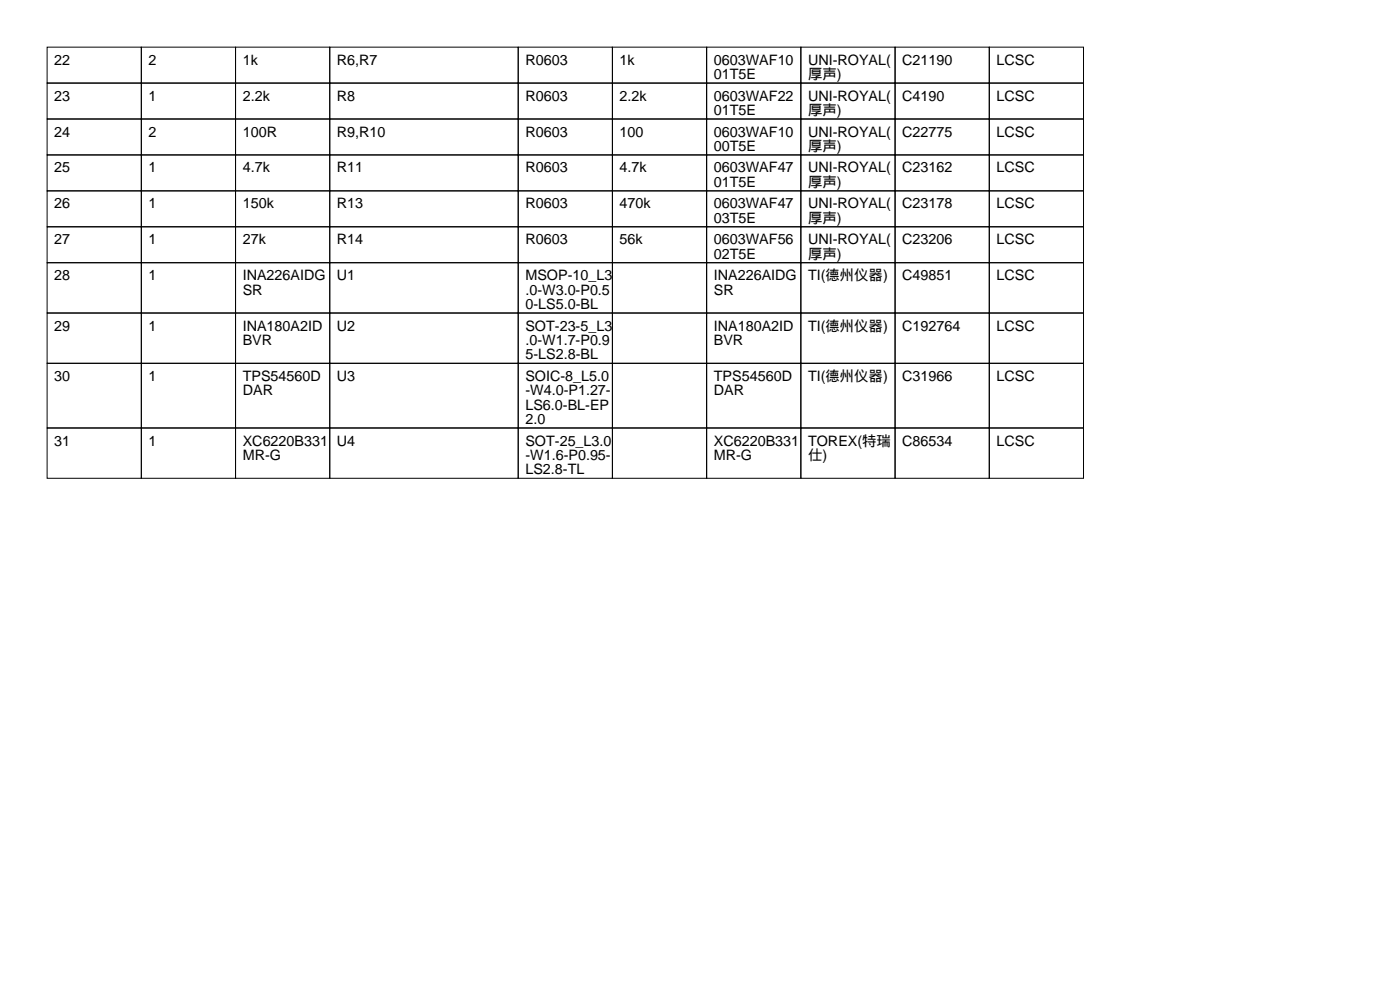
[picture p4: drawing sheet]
<svg xmlns="http://www.w3.org/2000/svg" width="297mm" height="210mm" viewBox="0 0 297 210" stroke-linecap="round" stroke-linejoin="round" font-family="sans-serif">
<defs><g id="words">
<g font-size="3">
<text x="11.5" y="13.7">22</text>
<text x="31.5" y="13.7">2</text>
<text x="51.5" y="13.7">1k</text>
<text x="71.5" y="13.7">R6,R7</text>
<text x="111.5" y="13.7">R0603</text>
<text x="131.5" y="13.7">1k</text>
<text x="151.5" y="13.7">0603WAF10</text>
<text x="151.5" y="16.8">01T5E</text>
<text x="171.5" y="13.7">UNI-ROYAL(</text>
<text x="171.5" y="16.8">厚声)</text>
<text x="191.5" y="13.7">C21190</text>
<text x="211.5" y="13.7">LCSC</text>
<text x="11.5" y="21.3">23</text>
<text x="31.5" y="21.3">1</text>
<text x="51.5" y="21.3">2.2k</text>
<text x="71.5" y="21.3">R8</text>
<text x="111.5" y="21.3">R0603</text>
<text x="131.5" y="21.3">2.2k</text>
<text x="151.5" y="21.3">0603WAF22</text>
<text x="171.5" y="21.3">UNI-ROYAL(</text>
<text x="191.5" y="21.3">C4190</text>
<text x="211.5" y="21.3">LCSC</text>
<text x="11.5" y="29">24</text>
<text x="31.5" y="29">2</text>
<text x="51.5" y="29">100R</text>
<text x="71.5" y="29">R9,R10</text>
<text x="111.5" y="29">R0603</text>
<text x="131.5" y="29">100</text>
<text x="151.5" y="24.4">01T5E</text>
<text x="151.5" y="29">0603WAF10</text>
<text x="171.5" y="24.4">厚声)</text>
<text x="171.5" y="29">UNI-ROYAL(</text>
<text x="191.5" y="29">C22775</text>
<text x="211.5" y="29">LCSC</text>
<text x="151.5" y="32">00T5E</text>
<text x="171.5" y="32">厚声)</text>
<text x="11.5" y="36.6">25</text>
<text x="31.5" y="36.6">1</text>
<text x="51.5" y="36.6">4.7k</text>
<text x="71.5" y="36.6">R11</text>
<text x="111.5" y="36.6">R0603</text>
<text x="131.5" y="36.6">4.7k</text>
<text x="151.5" y="36.6">0603WAF47</text>
<text x="151.5" y="39.6">01T5E</text>
<text x="171.5" y="36.6">UNI-ROYAL(</text>
<text x="171.5" y="39.6">厚声)</text>
<text x="191.5" y="36.6">C23162</text>
<text x="211.5" y="36.6">LCSC</text>
<text x="11.5" y="44.2">26</text>
<text x="31.5" y="44.2">1</text>
<text x="51.5" y="44.2">150k</text>
<text x="71.5" y="44.2">R13</text>
<text x="111.5" y="44.2">R0603</text>
<text x="131.5" y="44.2">470k</text>
<text x="151.5" y="44.2">0603WAF47</text>
<text x="151.5" y="47.2">03T5E</text>
<text x="171.5" y="44.2">UNI-ROYAL(</text>
<text x="171.5" y="47.2">厚声)</text>
<text x="191.5" y="44.2">C23178</text>
<text x="211.5" y="44.2">LCSC</text>
<text x="11.5" y="51.8">27</text>
<text x="31.5" y="51.8">1</text>
<text x="51.5" y="51.8">27k</text>
<text x="71.5" y="51.8">R14</text>
<text x="111.5" y="51.8">R0603</text>
<text x="131.5" y="51.8">56k</text>
<text x="151.5" y="51.8">0603WAF56</text>
<text x="171.5" y="51.8">UNI-ROYAL(</text>
<text x="191.5" y="51.8">C23206</text>
<text x="211.5" y="51.8">LCSC</text>
<text x="11.5" y="59.4">28</text>
<text x="31.5" y="59.4">1</text>
<text x="51.5" y="59.4">INA226AIDG</text>
<text x="71.5" y="59.4">U1</text>
<text x="111.5" y="59.4">MSOP-10_L3</text>
<text x="151.5" y="54.9">02T5E</text>
<text x="151.5" y="59.4">INA226AIDG</text>
<text x="171.5" y="54.9">厚声)</text>
<text x="171.5" y="59.4">TI(德州仪器)</text>
<text x="191.5" y="59.4">C49851</text>
<text x="211.5" y="59.4">LCSC</text>
<text x="51.5" y="62.5">SR</text>
<text x="111.5" y="62.5">.0-W3.0-P0.5</text>
<text x="111.5" y="65.5">0-LS5.0-BL</text>
<text x="151.5" y="62.5">SR</text>
<text x="11.5" y="70.1">29</text>
<text x="31.5" y="70.1">1</text>
<text x="51.5" y="70.1">INA180A2ID</text>
<text x="71.5" y="70.1">U2</text>
<text x="111.5" y="70.1">SOT-23-5_L3</text>
<text x="151.5" y="70.1">INA180A2ID</text>
<text x="171.5" y="70.1">TI(德州仪器)</text>
<text x="191.5" y="70.1">C192764</text>
<text x="211.5" y="70.1">LCSC</text>
<text x="51.5" y="73.2">BVR</text>
<text x="111.5" y="73.2">.0-W1.7-P0.9</text>
<text x="111.5" y="76.2">5-LS2.8-BL</text>
<text x="151.5" y="73.2">BVR</text>
<text x="11.5" y="80.8">30</text>
<text x="31.5" y="80.8">1</text>
<text x="51.5" y="80.8">TPS54560D</text>
<text x="51.5" y="83.8">DAR</text>
<text x="71.5" y="80.8">U3</text>
<text x="111.5" y="80.8">SOIC-8_L5.0</text>
<text x="111.5" y="83.8">-W4.0-P1.27-</text>
<text x="151.5" y="80.8">TPS54560D</text>
<text x="151.5" y="83.8">DAR</text>
<text x="171.5" y="80.8">TI(德州仪器)</text>
<text x="191.5" y="80.8">C31966</text>
<text x="211.5" y="80.8">LCSC</text>
<text x="111.5" y="86.9">LS6.0-BL-EP</text>
<text x="111.5" y="89.9">2.0</text>
<text x="11.5" y="94.5">31</text>
<text x="31.5" y="94.5">1</text>
<text x="51.5" y="94.5">XC6220B331</text>
<text x="71.5" y="94.5">U4</text>
<text x="111.5" y="94.5">SOT-25_L3.0</text>
<text x="151.5" y="94.5">XC6220B331</text>
<text x="171.5" y="94.5">TOREX(特瑞</text>
<text x="191.5" y="94.5">C86534</text>
<text x="211.5" y="94.5">LCSC</text>
<text x="51.5" y="97.5">MR-G</text>
<text x="111.5" y="97.5">-W1.6-P0.95-</text>
<text x="111.5" y="100.6">LS2.8-TL</text>
<text x="151.5" y="97.5">MR-G</text>
<text x="171.5" y="97.5">仕)</text>
</g>
</g></defs>
<g fill="none" stroke="#000" stroke-width=".21">
<path d="M10 10h20v7.6h-20zM10 17.6h20v7.6h-20zM30 10h20v7.6h-20zM30 17.6h20v7.6h-20zM50 10h20v7.6h-20zM50 17.6h20v7.6h-20zM70 10h40v7.6h-40zM70 17.6h40v7.6h-40zM110 10h20v7.6h-20zM110 17.6h20v7.6h-20zM130 10h20v7.6h-20zM130 17.6h20v7.6h-20z"/>
<path d="M150 10h20v7.6h-20zM150 17.6h20v7.6h-20zM170 10h20v7.6h-20zM170 17.6h20v7.6h-20zM190 10h20v7.6h-20zM190 17.6h20v7.6h-20zM210 10h20v7.6h-20zM210 17.6h20v7.6h-20zM10 25.2h20v7.7h-20zM10 32.9h20v7.6h-20zM30 25.2h20v7.7h-20zM30 32.9h20v7.6h-20z"/>
<path d="M50 25.2h20v7.7h-20zM50 32.9h20v7.6h-20zM70 25.2h40v7.7h-40zM70 32.9h40v7.6h-40zM110 25.2h20v7.7h-20zM110 32.9h20v7.6h-20zM130 25.2h20v7.7h-20zM130 32.9h20v7.6h-20zM150 25.2h20v7.7h-20zM150 32.9h20v7.6h-20zM170 25.2h20v7.7h-20zM170 32.9h20v7.6h-20z"/>
<path d="M190 25.2h20v7.7h-20zM190 32.9h20v7.6h-20zM210 25.2h20v7.7h-20zM210 32.9h20v7.6h-20zM10 40.5h20v7.6h-20zM10 48.1h20v7.6h-20zM10 55.7h20v10.7h-20zM30 40.5h20v7.6h-20zM30 48.1h20v7.6h-20zM30 55.7h20v10.7h-20zM50 40.5h20v7.6h-20zM50 48.1h20v7.6h-20z"/>
<path d="M50 55.7h20v10.7h-20zM70 40.5h40v7.6h-40zM70 48.1h40v7.6h-40zM70 55.7h40v10.7h-40zM110 40.5h20v7.6h-20zM110 48.1h20v7.6h-20zM110 55.7h20v10.7h-20zM130 40.5h20v7.6h-20zM130 48.1h20v7.6h-20zM130 55.7h20v10.7h-20zM150 40.5h20v7.6h-20zM150 48.1h20v7.6h-20z"/>
<path d="M150 55.7h20v10.7h-20zM170 40.5h20v7.6h-20zM170 48.1h20v7.6h-20zM170 55.7h20v10.7h-20zM190 40.5h20v7.6h-20zM190 48.1h20v7.6h-20zM190 55.7h20v10.7h-20zM210 40.5h20v7.6h-20zM210 48.1h20v7.6h-20zM210 55.7h20v10.7h-20zM10 66.4h20v10.7h-20zM10 77.1h20v13.7h-20z"/>
<path d="M30 66.4h20v10.7h-20zM30 77.1h20v13.7h-20zM50 66.4h20v10.7h-20zM50 77.1h20v13.7h-20zM70 66.4h40v10.7h-40zM70 77.1h40v13.7h-40zM110 66.4h20v10.7h-20zM110 77.1h20v13.7h-20zM130 66.4h20v10.7h-20zM130 77.1h20v13.7h-20zM150 66.4h20v10.7h-20zM150 77.1h20v13.7h-20z"/>
<path d="M170 66.4h20v10.7h-20zM170 77.1h20v13.7h-20zM190 66.4h20v10.7h-20zM190 77.1h20v13.7h-20zM210 66.4h20v10.7h-20zM210 77.1h20v13.7h-20zM10 90.8h20v10.6h-20zM30 90.8h20v10.6h-20zM50 90.8h20v10.6h-20zM70 90.8h40v10.6h-40zM110 90.8h20v10.6h-20zM130 90.8h20v10.6h-20z"/>
<path d="M150 90.8h20v10.6h-20zM170 90.8h20v10.6h-20zM190 90.8h20v10.6h-20zM210 90.8h20v10.6h-20z"/>
</g>
<use href="#words"/>
</svg>
